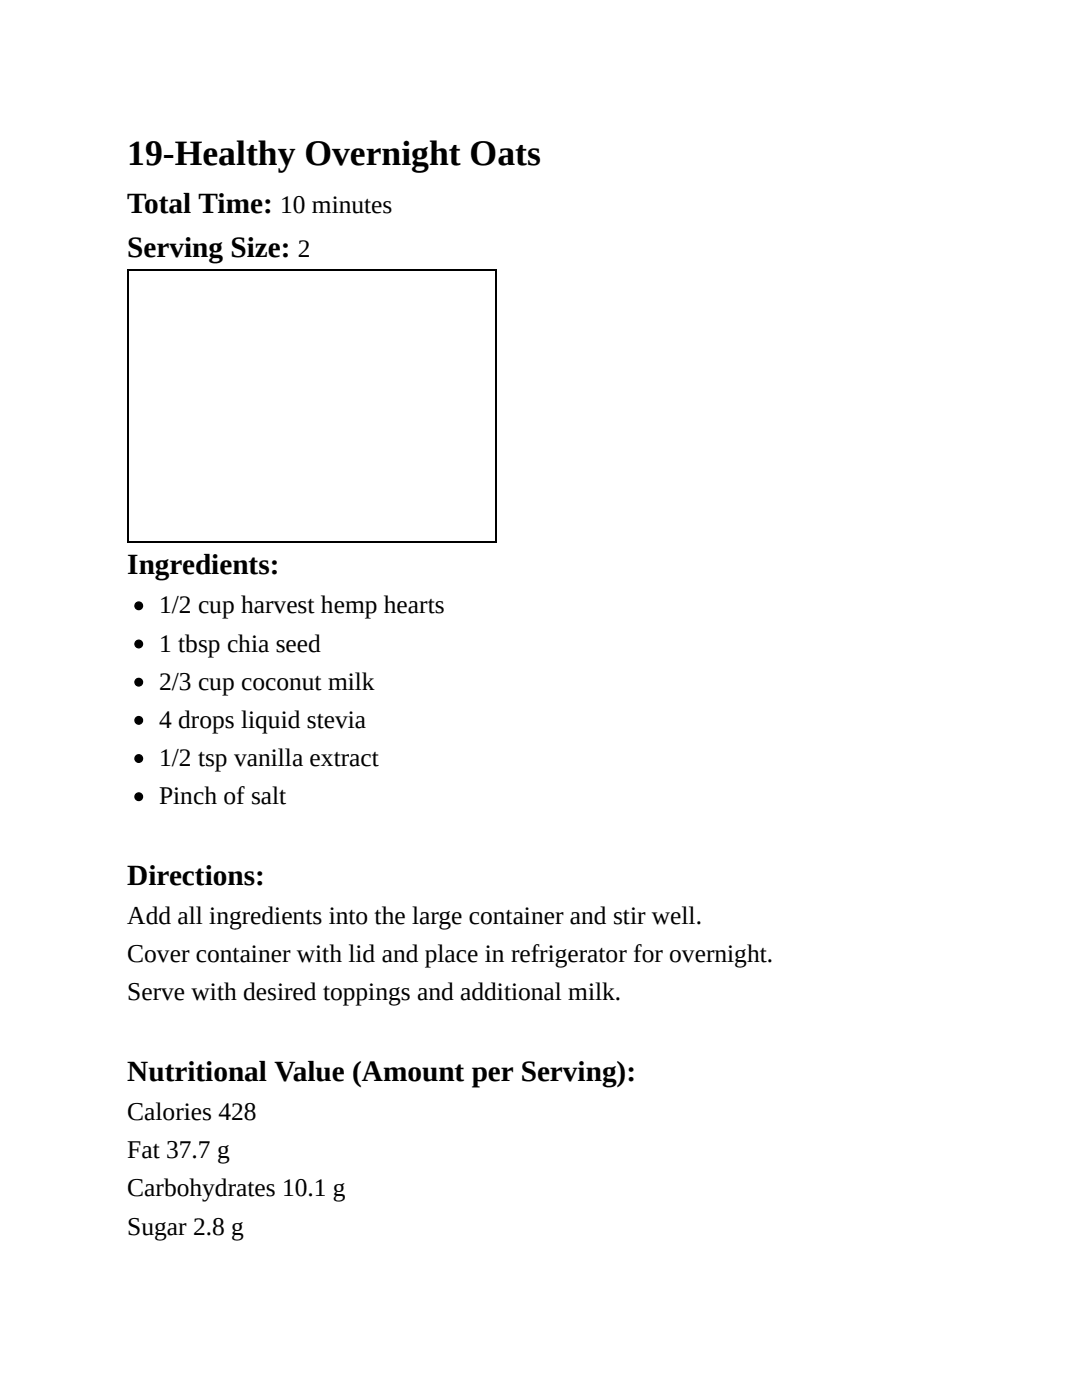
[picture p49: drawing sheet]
<svg xmlns="http://www.w3.org/2000/svg" width="216mm" height="279mm" viewBox="0 0 216 279" stroke-linecap="round" stroke-linejoin="round" font-family="sans-serif">
<defs><g id="words">
<text font-size="7.1" x="25.4" y="33">19-Healthy Overnight Oats</text>
<g font-size="5.8">
<text x="25.4" y="42.4">Total Time:</text>
<text x="25.4" y="51.3">Serving Size:</text>
<text x="25.4" y="114.6">Ingredients:</text>
<text x="25.4" y="176.5">Directions:</text>
<text x="25.4" y="215.6">Nutritional Value (Amount per Serving):</text>
</g>
<g font-size="5.1">
<text x="55.9" y="42.4">10 minutes</text>
<text x="59.5" y="51.3">2</text>
<text x="31.7" y="122.4">1/2 cup harvest hemp hearts</text>
<text x="31.7" y="130">1 tbsp chia seed</text>
<text x="31.7" y="137.7">2/3 cup coconut milk</text>
<text x="31.7" y="145.3">4 drops liquid stevia</text>
<text x="31.7" y="152.9">1/2 tsp vanilla extract</text>
<text x="31.7" y="160.5">Pinch of salt</text>
<text x="25.4" y="184.4">Add all ingredients into the large container and stir well.</text>
<text x="25.4" y="192">Cover container with lid and place in refrigerator for overnight.</text>
<text x="25.4" y="199.6">Serve with desired toppings and additional milk.</text>
<text x="25.4" y="223.5">Calories 428</text>
<text x="25.4" y="231.1">Fat 37.7 g</text>
<text x="25.4" y="238.8">Carbohydrates 10.1 g</text>
<text x="25.4" y="246.4">Sugar 2.8 g</text>
</g>
</g></defs>
<path d="M25.4 54h73.7M25.5 53.8v54.4M98.9 53.8v54.4M25.4 108.1h73.7" fill="none" stroke="#000" stroke-width=".25"/>
<g fill="#000" stroke="#000" stroke-width=".25">
<circle cx="27.7" cy="136.1" r=".76"/>
<circle cx="27.7" cy="128.5" r=".76"/>
<circle cx="27.7" cy="120.9" r=".76"/>
<circle cx="27.7" cy="143.8" r=".76"/>
<circle cx="27.7" cy="151.4" r=".76"/>
<circle cx="27.7" cy="159" r=".76"/>
</g>
<use href="#words"/>
</svg>
